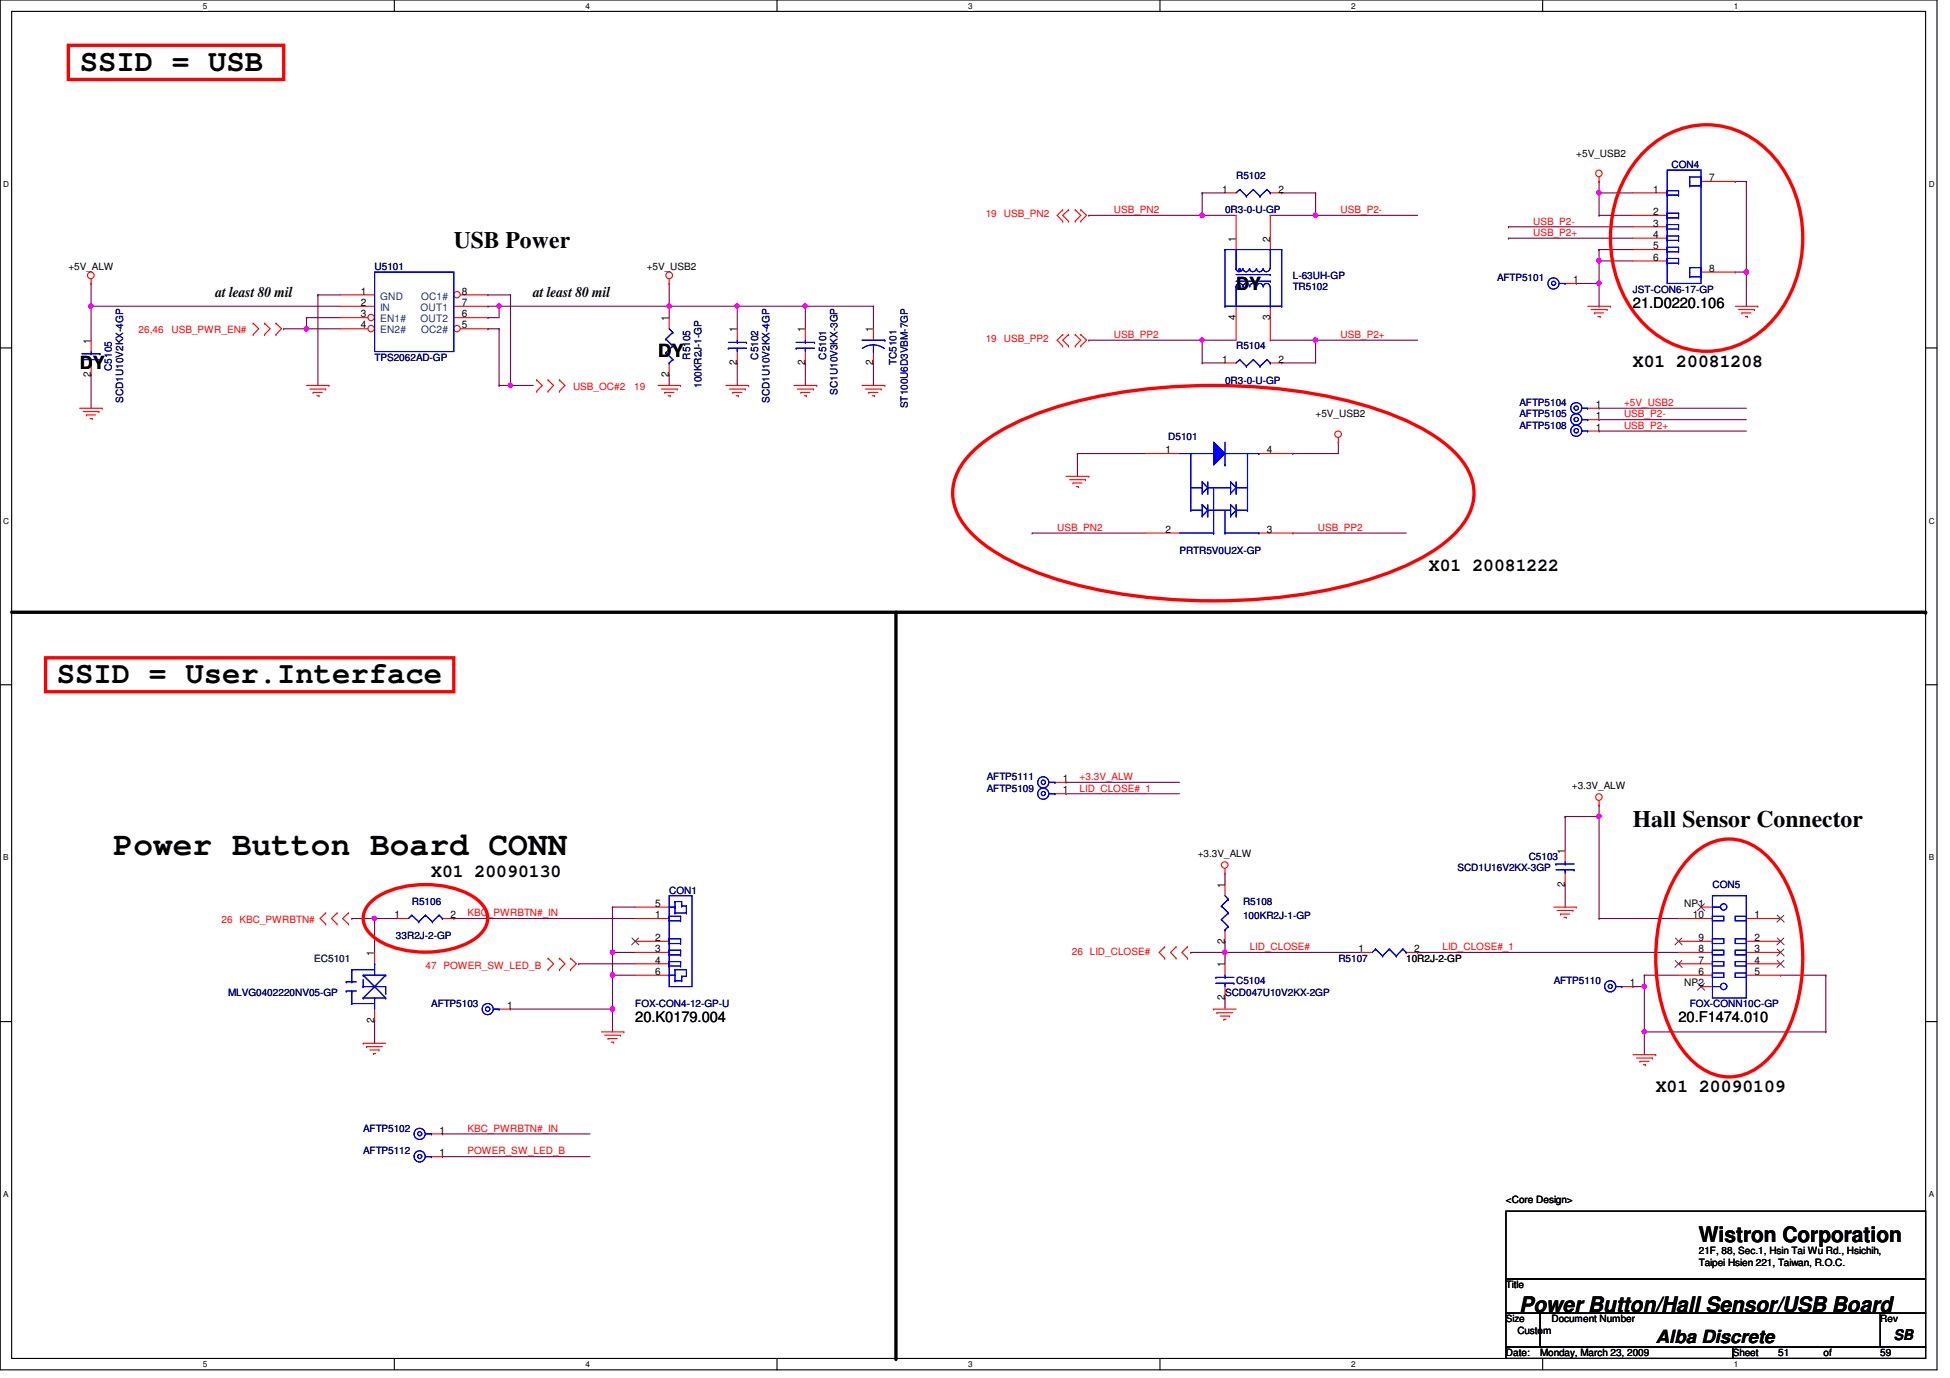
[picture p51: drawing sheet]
<svg xmlns="http://www.w3.org/2000/svg" width="297mm" height="210mm" viewBox="0 0 297 210" stroke-linecap="round" stroke-linejoin="round" font-family="sans-serif">
<defs><g id="words">
<text font-size="5" x="17.3" y="130.3">Power Button Board CONN</text>
<g font-size="4.7">
<text x="12.1" y="10.8">SSID = USB</text>
<text x="8.7" y="104.1">SSID = User.Interface</text>
</g>
<g font-size="3.6">
<text x="69.1" y="37.8">USB Power</text>
<text x="248.7" y="125.9">Hall Sensor Connector</text>
</g>
<g font-size="3.3">
<text x="258.8" y="189.2">Wistron Corporation</text>
<text x="231.5" y="199.9">Power Button/Hall Sensor/USB Board</text>
</g>
<g font-size="2.8">
<text x="188.3" y="44.2">DY</text>
<text x="12.1" y="56.1">DY</text>
<text x="100.2" y="54.4">DY</text>
<text x="248.7" y="55.9">X01 20081208</text>
<text x="217.7" y="87">X01 20081222</text>
<text x="65.7" y="133.6">X01 20090130</text>
<text x="252.2" y="166.4">X01 20090109</text>
<text x="252.2" y="204.6">Alba Discrete</text>
</g>
<g font-size="2.2">
<text x="32.8" y="45.3">at least 80 mil</text>
<text x="81.2" y="45.3">at least 80 mil</text>
<text x="248.7" y="46.9">21.D0220.106</text>
<text x="96.8" y="155.7">20.K0179.004</text>
<text x="255.7" y="155.7">20.F1474.010</text>
<text x="288.5" y="204.1">SB</text>
</g>
<g font-size="1.6">
<text x="186.2" y="29.3">1</text>
<text x="194.7" y="29.3">2</text>
<text x="251.8" y="29.3">1</text>
<text x="260.3" y="27.6">7</text>
<text x="251.8" y="32.8">2</text>
<text x="251.8" y="34.5">3</text>
<text x="188.3" y="36.8" transform="rotate(-90 188.3 36.8)">1</text>
<text x="193.5" y="36.8" transform="rotate(-90 193.5 36.8)">2</text>
<text x="251.8" y="36.2">4</text>
<text x="251.8" y="38">5</text>
<text x="251.8" y="39.7">6</text>
<text x="260.3" y="41.4">8</text>
<text x="54.9" y="46.6">2</text>
<text x="54.9" y="44.9">1</text>
<text x="70.4" y="46.6">7</text>
<text x="70.4" y="44.9">8</text>
<text x="239.6" y="43.1">1</text>
<text x="13.8" y="52.3" transform="rotate(-90 13.8 52.3)">1</text>
<text x="54.9" y="48.3">3</text>
<text x="54.9" y="50">4</text>
<text x="70.4" y="50">5</text>
<text x="70.4" y="48.3">6</text>
<text x="101.9" y="48.9" transform="rotate(-90 101.9 48.9)">1</text>
<text x="112.3" y="50.6" transform="rotate(-90 112.3 50.6)">1</text>
<text x="122.6" y="50.6" transform="rotate(-90 122.6 50.6)">1</text>
<text x="133" y="50.6" transform="rotate(-90 133 50.6)">1</text>
<text x="188.3" y="48.7" transform="rotate(-90 188.3 48.7)">4</text>
<text x="193.5" y="48.7" transform="rotate(-90 193.5 48.7)">3</text>
<text x="13.8" y="57.4" transform="rotate(-90 13.8 57.4)">2</text>
<text x="101.9" y="57.4" transform="rotate(-90 101.9 57.4)">2</text>
<text x="112.3" y="55.6" transform="rotate(-90 112.3 55.6)">2</text>
<text x="122.6" y="55.6" transform="rotate(-90 122.6 55.6)">2</text>
<text x="133" y="55.6" transform="rotate(-90 133 55.6)">2</text>
<text x="186.2" y="55.2">1</text>
<text x="194.7" y="55.2">2</text>
<text x="243.1" y="62.1">1</text>
<text x="243.1" y="63.9">1</text>
<text x="243.1" y="65.6">1</text>
<text x="177.5" y="69">1</text>
<text x="193" y="69">4</text>
<text x="177.5" y="81.2">2</text>
<text x="193" y="81.2">3</text>
<text x="161.9" y="119.1">1</text>
<text x="161.9" y="120.9">1</text>
<text x="238.4" y="130" transform="rotate(-90 238.4 130)">1</text>
<text x="186.6" y="135.2" transform="rotate(-90 186.6 135.2)">1</text>
<text x="238.4" y="135.1" transform="rotate(-90 238.4 135.1)">2</text>
<text x="60.1" y="139.9">1</text>
<text x="68.6" y="139.9">2</text>
<text x="99.8" y="138.1">5</text>
<text x="99.8" y="139.9">1</text>
<text x="99.8" y="143.3">2</text>
<text x="186.6" y="143.7" transform="rotate(-90 186.6 143.7)">2</text>
<text x="256.5" y="138.1">NP1</text>
<text x="257.8" y="139.9">10</text>
<text x="258.7" y="143.3">9</text>
<text x="267.2" y="139.9">1</text>
<text x="267.2" y="143.3">2</text>
<text x="57" y="145.6" transform="rotate(-90 57 145.6)">1</text>
<text x="99.8" y="145">3</text>
<text x="99.8" y="146.8">4</text>
<text x="99.8" y="148.5">6</text>
<text x="186.6" y="147.3" transform="rotate(-90 186.6 147.3)">1</text>
<text x="206.9" y="145">1</text>
<text x="215.4" y="145">2</text>
<text x="258.7" y="148.5">6</text>
<text x="258.7" y="146.8">7</text>
<text x="258.7" y="145">8</text>
<text x="267.2" y="145">3</text>
<text x="267.2" y="146.8">4</text>
<text x="267.2" y="148.5">5</text>
<text x="57" y="155.8" transform="rotate(-90 57 155.8)">2</text>
<text x="77.3" y="153.7">1</text>
<text x="186.6" y="152.4" transform="rotate(-90 186.6 152.4)">2</text>
<text x="248.3" y="150.2">1</text>
<text x="256.5" y="150.2">NP2</text>
<text x="66.9" y="172.7">1</text>
<text x="66.9" y="176.1">1</text>
</g>
<g font-size="1.6" fill="#004080">
<text x="57.9" y="47.4">IN</text>
<text x="57.9" y="45.6">GND</text>
<text x="64" y="47.4">OUT1</text>
<text x="64.1" y="45.6">OC1#</text>
<text x="57.9" y="49.1">EN1#</text>
<text x="57.9" y="50.8">EN2#</text>
<text x="64" y="49.1">OUT2</text>
<text x="64.1" y="50.8">OC2#</text>
</g>
<g font-size="1.5">
<text x="240.1" y="23.9">+5V_USB2</text>
<text x="10.4" y="41.1">+5V_ALW</text>
<text x="98.5" y="41.1">+5V_USB2</text>
<text x="200.4" y="63.6">+5V_USB2</text>
<text x="239.4" y="120.2">+3.3V_ALW</text>
<text x="182.5" y="130.6">+3.3V_ALW</text>
<text x="214.2" y="146.5">10R2J-2-GP</text>
<text x="229.4" y="183.3">&lt;Core Design&gt;</text>
<text x="258.8" y="191.1">21F, 88, Sec.1, Hsin Tai Wu Rd., Hsichih,</text>
<text x="229.4" y="196.2">Title</text>
<text x="258.8" y="192.8">Taipei Hsien 221, Taiwan, R.O.C.</text>
<text x="229.4" y="201.4">Size</text>
<text x="231.1" y="203.2">Custom</text>
<text x="236.3" y="201.4">Document Number</text>
<text x="286.4" y="201.4">Rev</text>
<text x="229.4" y="206.6">Date:</text>
<text x="234.6" y="206.6">Monday, March 23, 2009</text>
<text x="263.9" y="206.6">Sheet</text>
<text x="270.9" y="206.6">51</text>
<text x="277.8" y="206.6">of</text>
<text x="286.4" y="206.6">59</text>
</g>
<g font-size="1.5" fill="#000080">
<text x="188.3" y="27.3">R5102</text>
<text x="254.6" y="25.6">CON4</text>
<text x="186.6" y="32.5">0R3-0-U-GP</text>
<text x="57.1" y="41.1">U5101</text>
<text x="196.9" y="44.2">TR5102</text>
<text x="196.9" y="42.5">L-63UH-GP</text>
<text x="228" y="42.8">AFTP5101</text>
<text x="248.7" y="44.6">JST-CON6-17-GP</text>
<text x="188.3" y="53.2">R5104</text>
<text x="17" y="56.5" transform="rotate(-90 17 56.5)">C5105</text>
<text x="57.1" y="54.9">TPS2062AD-GP</text>
<text x="105.1" y="54.8" transform="rotate(-90 105.1 54.8)">R5105</text>
<text x="106.8" y="59.1" transform="rotate(-90 106.8 59.1)">100KR2J-1-GP</text>
<text x="115.5" y="54.8" transform="rotate(-90 115.5 54.8)">C5102</text>
<text x="125.9" y="54.8" transform="rotate(-90 125.9 54.8)">C5101</text>
<text x="136.6" y="55.6" transform="rotate(-90 136.6 55.6)">TC5101</text>
<text x="186.6" y="58.4">0R3-0-U-GP</text>
<text x="18.8" y="61.3" transform="rotate(-90 18.8 61.3)">SCD1U10V2KX-4GP</text>
<text x="117.2" y="61.3" transform="rotate(-90 117.2 61.3)">SCD1U10V2KX-4GP</text>
<text x="127.6" y="60.1" transform="rotate(-90 127.6 60.1)">SC1U10V3KX-3GP</text>
<text x="138.3" y="62.2" transform="rotate(-90 138.3 62.2)">ST100U6D3VBM-7GP</text>
<text x="231.5" y="61.8">AFTP5104</text>
<text x="231.5" y="63.6">AFTP5105</text>
<text x="231.5" y="65.3">AFTP5108</text>
<text x="178" y="67.1">D5101</text>
<text x="179.7" y="84.3">PRTR5V0U2X-GP</text>
<text x="150.3" y="118.9">AFTP5111</text>
<text x="150.3" y="120.6">AFTP5109</text>
<text x="232.9" y="130.9">C5103</text>
<text x="62.7" y="137.8">R5106</text>
<text x="101.9" y="136.1">CON1</text>
<text x="189.4" y="137.8">R5108</text>
<text x="222" y="132.7">SCD1U16V2KX-3GP</text>
<text x="260.9" y="135.3">CON5</text>
<text x="60.3" y="143">33R2J-2-GP</text>
<text x="189.4" y="139.9">100KR2J-1-GP</text>
<text x="188.3" y="149.9">C5104</text>
<text x="203.9" y="146.5">R5107</text>
<text x="236.7" y="149.9">AFTP5110</text>
<text x="34.8" y="151.7">MLVG0402220NV05-GP</text>
<text x="65.7" y="153.4">AFTP5103</text>
<text x="96.8" y="153.4">FOX-CON4-12-GP-U</text>
<text x="186.6" y="151.7">SCD047U10V2KX-2GP</text>
<text x="257.4" y="153.4">FOX-CONN10C-GP</text>
<text x="55.3" y="172.4">AFTP5102</text>
<text x="55.3" y="175.9">AFTP5112</text>
</g>
<g font-size="1.5" fill="#f00">
<text x="150.2" y="33">19 USB_PN2</text>
<text x="169.7" y="32.5">USB_PN2</text>
<text x="204.2" y="32.5">USB_P2-</text>
<text x="233.5" y="34.2">USB_P2-</text>
<text x="233.5" y="35.9">USB_P2+</text>
<text x="21.1" y="50.8">26,46</text>
<text x="26.1" y="50.8">USB_PWR_EN#</text>
<text x="150.2" y="52">19 USB_PP2</text>
<text x="169.7" y="51.5">USB_PP2</text>
<text x="204.2" y="51.5">USB_P2+</text>
<text x="87.3" y="59.4">USB_OC#2</text>
<text x="96.6" y="59.4">19</text>
<text x="247.4" y="65.3">USB_P2+</text>
<text x="247.4" y="63.6">USB_P2-</text>
<text x="247.4" y="61.8">+5V_USB2</text>
<text x="161" y="80.9">USB_PN2</text>
<text x="200.7" y="80.9">USB_PP2</text>
<text x="164.5" y="118.8">+3.3V_ALW</text>
<text x="164.5" y="120.6">LID_CLOSE#_1</text>
<text x="33.7" y="140.6">26 KBC_PWRBTN#</text>
<text x="71.2" y="139.6">KBC_PWRBTN#_IN</text>
<text x="64.8" y="147.5">47 POWER_SW_LED_B</text>
<text x="163.3" y="145.5">26 LID_CLOSE#</text>
<text x="190.4" y="144.7">LID_CLOSE#</text>
<text x="219.7" y="144.7">LID_CLOSE#_1</text>
<text x="71.2" y="172.4">KBC_PWRBTN#_IN</text>
<text x="71.2" y="175.9">POWER_SW_LED_B</text>
</g>
<text font-size="1.5" fill="#004040" x="47.9" y="146.5">EC5101</text>
<g font-size="1.3">
<text x="30.9" y="1.4">5</text>
<text x="89.2" y="1.4">4</text>
<text x="147.5" y="1.4">3</text>
<text x="205.8" y="1.4">2</text>
<text x="264.1" y="1.4">1</text>
<text x=".5" y="28.5">D</text>
<text x="293.8" y="28.5">D</text>
<text x=".5" y="79.8">C</text>
<text x="293.8" y="79.8">C</text>
<text x=".5" y="131.1">B</text>
<text x="293.8" y="131.1">B</text>
<text x=".5" y="182.4">A</text>
<text x="293.8" y="182.4">A</text>
<text x="30.9" y="208.3">5</text>
<text x="89.2" y="208.3">4</text>
<text x="147.5" y="208.3">3</text>
<text x="205.8" y="208.3">2</text>
<text x="264.1" y="208.3">1</text>
</g>
</g></defs>
<path d="M0 0h295.1v208.7h-295.1zM1.8 1.7h291.5v205.2h-291.5z" fill="none" stroke="#000" stroke-width=".17"/>
<g fill="#fff">
<path d="M30.9 .2h.7v1.4h-.7z"/>
<path d="M30.9 207.1h.7v1.4h-.7z"/>
</g>
<path d="M60.1 0v1.7M60.1 206.9v1.8" fill="none" stroke="#000" stroke-width=".17"/>
<g fill="#fff">
<path d="M89.2 .2h.7v1.4h-.7z"/>
<path d="M89.2 207.1h.7v1.4h-.7z"/>
</g>
<path d="M118.4 0v1.7M118.4 206.9v1.8" fill="none" stroke="#000" stroke-width=".17"/>
<g fill="#fff">
<path d="M147.5 .2h.7v1.4h-.7z"/>
<path d="M147.5 207.1h.7v1.4h-.7z"/>
</g>
<path d="M176.7 0v1.7M176.7 206.9v1.8" fill="none" stroke="#000" stroke-width=".17"/>
<g fill="#fff">
<path d="M205.8 .2h.7v1.4h-.7z"/>
<path d="M205.8 207.1h.7v1.4h-.7z"/>
</g>
<path d="M235 0v1.7M235 206.9v1.8" fill="none" stroke="#000" stroke-width=".17"/>
<g fill="#fff">
<path d="M264.1 .2h.7v1.4h-.7z"/>
<path d="M264.1 207.1h.7v1.4h-.7z"/>
<path d="M.5 27.3h.9v1.4h-.9z"/>
<path d="M293.8 27.3h.9v1.4h-.9z"/>
<path d="M.5 78.6h.9v1.4h-.9z"/>
<path d="M293.8 78.6h.9v1.4h-.9z"/>
</g>
<path d="M0 53h1.8M293.3 53h1.8" fill="none" stroke="#000" stroke-width=".17"/>
<g fill="#fff">
<path d="M.5 129.9h.8v1.4h-.8z"/>
<path d="M293.8 129.9h.8v1.4h-.8z"/>
</g>
<path d="M0 104.3h1.8M293.3 104.3h1.8" fill="none" stroke="#000" stroke-width=".17"/>
<g fill="#fff">
<path d="M.5 181.2h.8v1.4h-.8z"/>
<path d="M293.8 181.2h.8v1.4h-.8z"/>
</g>
<path d="M0 155.6h1.8M293.3 155.6h1.8" fill="none" stroke="#000" stroke-width=".17"/>
<g fill="none" stroke="#800040" stroke-width=".17">
<path d="M13.9 46.7h.1M13.9 46.7v5.1M13.9 46.7h38M46.7 50.1h.1M46.7 50.1h5.2M48.4 44.9h.1M48.4 44.9v13.8M74.3 48.4h.1M74.3 44.9h.1M74.3 44.9h3.5M76 50.1h.1M76 46.7h.1"/>
<path d="M76 46.7v1.7h-1.7M76 50.1v8.6M77.8 58.7h.1M77.8 58.7h3.4M101.9 43.2h.1M101.9 43.2v3.5"/>
</g>
<circle cx="13.8" cy="46.6" r=".33" fill="#f0f"/>
<circle cx="13.8" cy="46.6" r=".33" fill="none" stroke="#f0f" stroke-width=".17"/>
<path d="M101.9 57h.1M101.9 57v1.7M112.3 46.7h.1M112.3 46.7v3.4" fill="none" stroke="#800040" stroke-width=".17"/>
<circle cx="112.3" cy="46.6" r=".32" fill="#f0f"/>
<circle cx="112.3" cy="46.6" r=".32" fill="none" stroke="#f0f" stroke-width=".17"/>
<g fill="none" stroke="#800040" stroke-width=".17">
<path d="M101.9 46.7h.1M101.9 46.7h10.4M101.9 46.7v1.7M112.3 55.3h.1M112.3 46.7h.1M112.3 55.3v3.4M122.7 55.3h.1M122.7 46.7h.1M122.7 46.7v3.4M122.7 55.3v3.4M122.7 46.7h10.3M133 46.7h.1"/>
<path d="M133 55.3h.1M133 46.7v3.4M133 55.3v3.4"/>
</g>
<circle cx="101.9" cy="46.6" r=".33" fill="#f0f"/>
<circle cx="101.9" cy="46.6" r=".33" fill="none" stroke="#f0f" stroke-width=".17"/>
<path d="M112.3 46.7h10.4M122.7 46.7h.1" fill="none" stroke="#800040" stroke-width=".17"/>
<circle cx="122.7" cy="46.6" r=".32" fill="#f0f"/>
<circle cx="122.7" cy="46.6" r=".32" fill="none" stroke="#f0f" stroke-width=".17"/>
<path d="M46.7 48.4h.1M46.7 48.4h5.2M46.7 48.4v1.7" fill="none" stroke="#800040" stroke-width=".17"/>
<circle cx="46.7" cy="50.1" r=".33" fill="#f0f"/>
<circle cx="46.7" cy="50.1" r=".33" fill="none" stroke="#f0f" stroke-width=".17"/>
<path d="M43.2 50.1h.1M43.2 50.1h3.5M74.3 50.1h.1M74.3 46.7h.1M74.3 50.1h1.7M74.3 46.7h27.6M76 46.7h.1" fill="none" stroke="#800040" stroke-width=".17"/>
<circle cx="76" cy="46.6" r=".33" fill="#f0f"/>
<circle cx="76" cy="46.6" r=".33" fill="none" stroke="#f0f" stroke-width=".17"/>
<path d="M48.4 44.9h.1M48.4 44.9h3.5M77.8 44.9h.1M77.8 44.9v13.8" fill="none" stroke="#800040" stroke-width=".17"/>
<circle cx="77.7" cy="58.7" r=".33" fill="#f0f"/>
<circle cx="77.7" cy="58.7" r=".33" fill="none" stroke="#f0f" stroke-width=".17"/>
<path d="M195.2 29.4h.1M195.2 29.4h5.2M200.4 29.4h.1M200.4 32.8h.1M200.4 29.4v3.4M200.4 32.8h15.5M165.9 51.8h.1M165.9 51.8h17.2M183.1 55.3h.1M183.1 51.8h.1M183.1 55.3h3.5M183.1 51.8v3.5" fill="none" stroke="#800040" stroke-width=".17"/>
<circle cx="200.4" cy="32.8" r=".33" fill="#f0f"/>
<circle cx="200.4" cy="32.8" r=".33" fill="none" stroke="#f0f" stroke-width=".17"/>
<path d="M183.1 51.8h.1M183.1 51.8h5.2" fill="none" stroke="#800040" stroke-width=".17"/>
<circle cx="183.1" cy="51.8" r=".32" fill="#f0f"/>
<circle cx="183.1" cy="51.8" r=".32" fill="none" stroke="#f0f" stroke-width=".17"/>
<path d="M183.1 32.8h.1M183.1 32.8h5.2" fill="none" stroke="#800040" stroke-width=".17"/>
<circle cx="183.1" cy="32.8" r=".33" fill="#f0f"/>
<circle cx="183.1" cy="32.8" r=".33" fill="none" stroke="#f0f" stroke-width=".17"/>
<path d="M165.9 32.8h.1M183.1 29.4h.1M183.1 29.4h3.5M183.1 29.4v3.4h-17.2M193.5 51.8h.1M193.5 51.8h22.4M195.2 55.3h.1M200.4 51.8h.1M200.4 51.8v3.5h-5.2" fill="none" stroke="#800040" stroke-width=".17"/>
<circle cx="200.4" cy="51.8" r=".32" fill="#f0f"/>
<circle cx="200.4" cy="51.8" r=".32" fill="none" stroke="#f0f" stroke-width=".17"/>
<path d="M193.5 32.8h.1M193.5 32.8h6.9M93.3 145.1h.1M93.3 145.1v3.4" fill="none" stroke="#800040" stroke-width=".17"/>
<circle cx="93.3" cy="148.5" r=".33" fill="#f0f"/>
<circle cx="93.3" cy="148.5" r=".33" fill="none" stroke="#f0f" stroke-width=".17"/>
<circle cx="93.3" cy="145.1" r=".34" fill="#f0f"/>
<circle cx="93.3" cy="145.1" r=".34" fill="none" stroke="#f0f" stroke-width=".17"/>
<path d="M57.1 139.9h.1M57.1 139.9v5.2M93.3 148.5h.1M93.3 148.5h3.5" fill="none" stroke="#800040" stroke-width=".17"/>
<circle cx="57" cy="139.9" r=".33" fill="#f0f"/>
<circle cx="57" cy="139.9" r=".33" fill="none" stroke="#f0f" stroke-width=".17"/>
<path d="M53.6 139.9h.1M53.6 139.9h3.5M57.1 155.4h.1M57.1 155.4v3.5M93.3 153.7h.1M93.3 153.7v3.5" fill="none" stroke="#800040" stroke-width=".17"/>
<circle cx="93.3" cy="153.7" r=".34" fill="#f0f"/>
<circle cx="93.3" cy="153.7" r=".34" fill="none" stroke="#f0f" stroke-width=".17"/>
<g fill="none" stroke="#800040" stroke-width=".17">
<path d="M243.6 65.7h.1M243.6 63.9h.1M243.6 62.2h.1M243.6 65.7h22.4M243.6 63.9h22.4M243.6 62.2h22.4M57.1 139.9h.1M57.1 139.9h3.4M69.1 139.9h.1M69.1 139.9h27.7M93.3 138.2h.1M93.3 138.2h3.5"/>
<path d="M238.4 124.4h.1M238.4 124.4h5.2M243.6 124.4h.1M243.6 124.4v15.5M77.8 153.7h.1M93.3 148.5h.1M93.3 148.5v5.2h-15.5M67.4 172.7h.1M67.4 172.7h22.5"/>
</g>
<circle cx="243.6" cy="124.3" r=".32" fill="#f0f"/>
<circle cx="243.6" cy="124.3" r=".32" fill="none" stroke="#f0f" stroke-width=".17"/>
<path d="M238.4 134.7h.1M238.4 134.7v3.5M243.6 122.6h.1M243.6 122.6v1.8M215.9 145.1h.1M215.9 145.1h39.8M248.7 150.3h.1M248.7 150.3h1.8" fill="none" stroke="#800040" stroke-width=".17"/>
<circle cx="250.5" cy="150.3" r=".32" fill="#f0f"/>
<circle cx="250.5" cy="150.3" r=".32" fill="none" stroke="#f0f" stroke-width=".17"/>
<path d="M243.6 139.9h.1M243.6 139.9h12.1M250.5 157.2h.1M250.5 157.2v3.5" fill="none" stroke="#800040" stroke-width=".17"/>
<circle cx="250.5" cy="157.2" r=".32" fill="#f0f"/>
<circle cx="250.5" cy="157.2" r=".32" fill="none" stroke="#f0f" stroke-width=".17"/>
<path d="M162.4 119.2h.1M162.4 119.2h17.3M162.4 120.9h.1M162.4 120.9h17.3M238.4 124.4h.1M238.4 124.4v5.1M181.4 145.1h.1M181.4 145.1h25.9M186.6 145.1h.1M250.5 148.5h.1M250.5 148.5v1.8M250.5 148.5h5.2" fill="none" stroke="#800040" stroke-width=".17"/>
<circle cx="186.6" cy="145.1" r=".34" fill="#f0f"/>
<circle cx="186.6" cy="145.1" r=".34" fill="none" stroke="#f0f" stroke-width=".17"/>
<g fill="none" stroke="#800040" stroke-width=".17">
<path d="M243.6 27.6h.1M243.6 27.6v1.8M13.9 57h.1M13.9 43.2h.1M13.9 43.2v3.5M13.9 57v5.2M76 58.7h.1M76 58.7h1.8M93.3 138.2h.1M93.3 138.2v6.9M186.6 133h.1M186.6 133v1.7"/>
<path d="M88.1 146.8h.1M88.1 146.8h8.7M93.3 145.1h.1M93.3 145.1h3.5M186.6 143.4h.1M186.6 152h.1M186.6 145.1h.1M186.6 143.4v3.4M186.6 152v1.7M67.4 176.2h.1M67.4 176.2h22.5"/>
</g>
<circle cx="243.6" cy="29.4" r=".32" fill="#f0f"/>
<circle cx="243.6" cy="29.4" r=".32" fill="none" stroke="#f0f" stroke-width=".17"/>
<g fill="none" stroke="#800040" stroke-width=".17">
<path d="M229.8 34.5h.1M229.8 36.3h.1M229.8 34.5h18.9M229.8 36.3h18.9M243.6 29.4h.1M243.6 39.8h.1M243.6 32.8h.1M243.6 38h.1M243.6 29.4h5.1M243.6 39.8h5.1M243.6 32.8h5.1M243.6 29.4v3.4"/>
<path d="M243.6 38h5.1M266 41.4h.1M266 41.4v5.3"/>
</g>
<circle cx="266" cy="41.4" r=".34" fill="#f0f"/>
<circle cx="266" cy="41.4" r=".34" fill="none" stroke="#f0f" stroke-width=".17"/>
<path d="M243.6 38h.1M243.6 38v1.8M264.3 27.6h.1M264.3 27.6h1.7M266 27.6h.1M266 27.6v13.8h-1.7M264.3 41.4h.1" fill="none" stroke="#800040" stroke-width=".17"/>
<circle cx="243.5" cy="39.7" r=".33" fill="#f0f"/>
<circle cx="243.5" cy="39.7" r=".33" fill="none" stroke="#f0f" stroke-width=".17"/>
<path d="M243.6 39.8v3.4M243.6 43.2h.1" fill="none" stroke="#800040" stroke-width=".17"/>
<circle cx="243.6" cy="43.2" r=".32" fill="#f0f"/>
<circle cx="243.6" cy="43.2" r=".32" fill="none" stroke="#f0f" stroke-width=".17"/>
<g fill="none" stroke="#800040" stroke-width=".17">
<path d="M240.1 43.2h.1M240.1 43.2h3.5v3.5M243.6 46.7h.1M164.1 69.1h.1M164.1 69.1h10.4M164.1 69.1v3.5M196.9 69.1h.1M203.9 67.4h.1M203.9 67.4v1.7h-7M157.2 81.2h.1M157.2 81.2h17.3M196.9 81.2h.1"/>
<path d="M196.9 81.2h17.3M250.5 150.3h.1M250.5 150.3v6.9h27.6M271.2 148.5h.1M271.2 148.5h6.9M278.1 157.2h.1M278.1 148.5h.1M278.1 148.5v8.7"/>
</g>
<g fill="none" stroke="#f00" stroke-width=".17">
<path d="M161.9 32h.1M161.9 33.7h.1M161.9 32l-.9 .8 .9 .9M162.8 32h.1M162.8 33.7h.1M162.8 32l-.9 .8 .9 .9M163.8 33.7h.1M163.8 32h.1M163.8 32l.8 .8-.8 .9M164.6 32h.1M164.6 33.7h.1M164.6 32l.9 .8-.9 .9"/>
<path d="M188.3 32.8v5.2M193.5 32.8v5.2M243.6 27.6h.1M243.6 27v.6M248.7 29.4h5.3M248.7 32.8h5.3M248.7 34.5h5.3M248.7 36.3h5.3M248.7 38h5.3M248.7 39.8h5.3M259.1 27.6h5.2M13.9 43.2h.1"/>
<path d="M13.9 42.5v.7M38.6 51h.1M38.6 49.2h.1M38.6 49.2l.8 .9-.8 .9M40.3 49.2h.1M40.3 51h.1M40.3 49.2l.8 .9-.8 .9M42 51h.1M42 49.2h.1M42 49.2l.9 .9-.9 .9M46.7 58.7h3.4M47.2 59.3h2.4"/>
<path d="M47.7 59.8h.1M47.7 59.8h1.4M49.6 59.3h.1M50.1 58.7h.1M81.7 59.6h.1M81.7 57.9h.1M81.7 57.9l.9 .8-.9 .9M83.5 57.9h.1M83.5 59.6h.1M83.5 57.9l.8 .8-.8 .9M85.2 59.6h.1M85.2 57.9h.1"/>
<path d="M85.2 57.9l.9 .8-.9 .9M100.2 58.7h3.5M100.7 59.3h2.5M101.3 59.8h.1M101.3 59.8h1.4M101.9 43.2h.1M101.9 42.5v.7M103.2 59.3h.1M103.7 58.7h.1M110.6 58.7h3.4M111.1 59.3h2.4M111.6 59.8h.1"/>
<path d="M111.6 59.8h1.4M113.5 59.3h.1M114 58.7h.1M120.9 58.7h3.5M121.5 59.3h2.4M122 59.8h.1M122 59.8h1.4M122.7 50.1v1.7M122.7 53.6v1.7M123.9 59.3h.1M124.4 58.7h.1M131.3 58.7h3.5"/>
<path d="M131.8 59.3h2.4M132.3 59.8h.1M132.3 59.8h1.4M134.2 59.3h.1M134.8 58.7h.1M161.9 51h.1M161.9 52.7h.1M161.9 51l-.9 .8 .9 .9M162.8 51h.1M162.8 52.7h.1M162.8 51l-.9 .8 .9 .9M163.8 52.7h.1"/>
<path d="M163.8 51h.1M163.8 51l.8 .8-.8 .9M164.6 51h.1M164.6 52.7h.1M164.6 51l.9 .8-.9 .9M188.3 46.7v5.1M193.5 46.7v5.1M241.8 46.7h3.5M242.4 47.2h2.4M242.9 47.7h.1M242.9 47.7h1.4M243.4 48.2h.4"/>
<path d="M243.8 48.2h.1M244.8 47.2h.1M245.3 46.7h.1M259.1 41.4h5.2M264.3 46.7h3.5M264.8 47.2h2.4M265.3 47.7h.1M265.3 47.7h1.4M265.8 48.2h.4M266.2 48.2h.1M267.2 47.2h.1M267.8 46.7h.1"/>
<path d="M12.1 62.2h3.5M12.7 62.7h2.4M13.2 63.2h.1M13.2 63.2h1.4M13.7 63.8h.4M14.1 63.8h.1M15.1 62.7h.1M15.6 62.2h.1M48.3 60.3h.3M48.6 60.3h.1M101.8 60.3h.3M102.1 60.3h.1"/>
<path d="M112.1 60.3h.4M112.5 60.3h.1M122.5 60.3h.3M122.8 60.3h.1M132.9 60.3h.3M133.2 60.3h.1M162.4 72.6h3.5M162.9 73.1h2.5M163.4 73.6h.1M163.4 73.6h1.4M164 74.1h.3M164.3 74.1h.1"/>
<path d="M165.4 73.1h.1M165.9 72.6h.1M174.5 69.1h5.2M191.8 69.1h5.1M203.9 67.4h.1M203.9 66.7v.7M174.5 81.2h5.2M191.8 81.2h5.1M160.7 119.2h1.7M49.6 139.1h.1M49.6 139.1l-.8 .8 .8 .9M51.3 139.1h.1"/>
<path d="M51.3 139.1l-.8 .8 .8 .9M53.1 139.1h.1M53.1 139.1l-.9 .8 .9 .9M160.7 120.9h1.7M186.6 133h.1M186.6 132.3v.7M236.7 138.2h3.4M237.2 138.7h2.4M237.7 139.2h.1M237.7 139.2h1.4M238.2 139.7h.4M238.6 139.7h.1"/>
<path d="M239.6 138.7h.1M240.1 138.2h.1M243.6 122.6h.1M243.6 122v.6M49.6 140.8h.1M51.3 140.8h.1M53.1 140.8h.1M55.3 158.9h.1M55.3 158.9h3.5M55.8 159.4h.1M55.8 159.4h2.4M56.3 159.9h1.4"/>
<path d="M57.7 159.9h.1M83.5 147.7h.1M83.5 146h.1M83.5 146l.8 .8-.8 .9M85.2 146h.1M85.2 147.7h.1M85.2 146l.9 .8-.9 .9M86.9 147.7h.1M86.9 146h.1M86.9 146l.9 .8-.9 .9M91.6 157.2h3.4M92.1 157.7h2.4"/>
<path d="M92.6 158.2h.1M92.6 158.2h1.4M93.1 158.7h.4M93.5 158.7h.1M94.5 157.7h.1M95 157.2h.1M177.4 146h.1M177.4 144.2h.1M177.4 144.2l-.8 .9 .8 .9M179.2 144.2h.1M179.2 146h.1M179.2 144.2l-.9 .9 .9 .9"/>
<path d="M180.9 146h.1M180.9 144.2h.1M180.9 144.2l-.9 .9 .9 .9M184.9 153.7h.1M184.9 153.7h3.4M185.4 154.3h.1M185.4 154.3h2.4M185.9 154.8h1.4M186.4 155.3h.1M186.4 155.3h.4M187.3 154.8h.1M247.1 150.3h1.6"/>
<path d="M56.9 160.5h.1M56.9 160.5h.3M248.7 160.7h3.5M249.3 161.2h2.4M249.8 161.7h.1M249.8 161.7h1.4M250.3 162.2h.4M250.7 162.2h.1M251.7 161.2h.1M252.2 160.7h.1"/>
<circle cx="243.5" cy="26.4" r=".5"/>
<circle cx="13.8" cy="41.9" r=".51"/>
<circle cx="101.9" cy="41.9" r=".51"/>
<circle cx="203.8" cy="66.1" r=".5"/>
<circle cx="186.6" cy="131.8" r=".5"/>
<circle cx="243.5" cy="121.4" r=".5"/>
</g>
<path d="M229.4 184.5h63.9v10.3h-63.9zM229.4 194.8h63.9v5.2h-63.9zM229.4 200h5.2v5.2h-5.2zM229.4 205.2h34.5v1.7h-34.5zM234.6 200h51.8v5.2h-51.8zM263.9 205.2h29.4v1.7h-29.4zM286.4 200h6.9v5.2h-6.9z" fill="none" stroke="#000" stroke-width=".17"/>
<path d="M10.4 6.9h32.8v5.2h-32.8zM250.6 22.9a13.1 13.1 0 0 1 19.7 1.2 19.4 19.4 0 0 1-1 25.5 13.1 13.1 0 0 1-19.7-1.2 19.5 19.5 0 0 1 0-24.3zM147.7 69.3a25.6 25.6 0 0 1 9-5.8 73.6 73.6 0 0 1 25.2-4.7 82.2 82.2 0 0 1 29 3.9 28.9 28.9 0 0 1 11 6.6 8 8 0 0 1 2.2 8.2 13.9 13.9 0 0 1-6 6.5 48.8 48.8 0 0 1-16.5 6 90.5 90.5 0 0 1-38.4-1.1 36.2 36.2 0 0 1-14.4-6.9 9.4 9.4 0 0 1-3.7-6.9 8.4 8.4 0 0 1 2.6-5.8zM6.9 100.2h62.2v5.2h-62.2zM56.2 137.7a9.9 9.9 0 0 1 5.9-2.7 15.2 15.2 0 0 1 9.9 1.5 4.4 4.4 0 0 1 2.3 3.4 4.1 4.1 0 0 1-2.3 3.4 15.2 15.2 0 0 1-14.4 0 4.4 4.4 0 0 1-2.3-3.4l.1-.8 .3-.7zM257.1 130.9a7.9 7.9 0 0 1 9.6-2.3 14.6 14.6 0 0 1 6.6 8.7 27.4 27.4 0 0 1-1.3 20.1 12.2 12.2 0 0 1-6.3 6.3 7.9 7.9 0 0 1-8.6-2.8 21.5 21.5 0 0 1-4.8-13.1 24.5 24.5 0 0 1 4-15.9z" fill="none" stroke="#f00" stroke-width=".51"/>
<path d="M1.8 93.3h291.5M136.5 93.3v113.6" fill="none" stroke="#000" stroke-width=".51"/>
<g fill="#000">
<circle cx="293.3" cy="93.3" r=".25"/>
<circle cx="136.5" cy="206.9" r=".25"/>
</g>
<g fill="none" stroke="#00f" stroke-width=".17">
<path d="M186.6 38h.1M186.6 38h8.6M186.6 38v8.7M188.3 38v2.9M193.5 38h.1M193.5 38v2.9M195.2 38h.1M195.2 38v8.7M254 25.9h5.1v17.3h-5.1zM254 33.2h.1M254 32.8h.1M254 29h.1"/>
<path d="M254 29.7h.1M254 29.4h.1M254 32.5h.1M254 38.4h.1M254 38h.1M254 34.2h.1M254 34.9h.1M254 34.5h.1M254 37.7h.1M254 39.8h.1M254 35.9h.1M254 36.6h.1"/>
<path d="M254 36.3h.1M254 39.4h.1M254 32.5h1.7M254 33.2h1.7M254 29v.7M254 32.5v.7M254 34.2v.7M254 35.9v.7M254 37.7v.7M254 39.4v.7M254 29h1.7M254 29.7h1.7"/>
<path d="M254 37.7h1.7M254 38.4h1.7M254 34.2h1.7M254 34.9h1.7M254 39.4h1.7M254 35.9h1.7M254 36.6h1.7M255.7 32.5h.1M255.7 33.2h.1M255.7 29h.1M255.7 29.7h.1M255.7 37.7h.1"/>
<path d="M255.7 38.4h.1M255.7 34.2h.1M255.7 34.9h.1M255.7 39.4h.1M255.7 35.9h.1M255.7 36.6h.1M255.7 29v.7M255.7 32.5v.7M255.7 34.2v.7M255.7 35.9v.7M255.7 37.7v.7M255.7 39.4v.7"/>
<path d="M257.4 27.6h.1M257.4 27h.1M257.4 28.3h.1M257.4 27v1.3M257.4 27h1.7M257.4 28.3h1.7M259.1 27h.1M259.1 28.3h.1M259.1 27v1.3M121.3 53h.1M121.3 52.2h2.8M121.3 53h2.8"/>
<path d="M122.7 52.2h.1M122.7 53h.1M122.7 51.8v.4M122.7 53v.6M124.1 52.2h.1M186.6 46.7h.1M186.6 46.7h8.6M188.3 40.9h.1M188.3 43.7h.1M188.3 43.7a.51 .51 0 0 1 .5-.5 .51 .51 0 0 1 .5 .5M188.3 43.7v3M188.3 42.8h5.2"/>
<path d="M188.3 41.8h5.2M188.7 43.6h.2v.2h-.2zM188.7 41h.2v.2h-.2zM189.3 40.9a.51 .51 0 0 1-.5 .5 .51 .51 0 0 1-.5-.5M189.4 43.7a.49 .49 0 0 1 .4-.5 .49 .49 0 0 1 .5 .5M190.3 40.9a.49 .49 0 0 1-.4 .5 .49 .49 0 0 1-.5-.5M190.4 43.7a.51 .51 0 0 1 .5-.5 .51 .51 0 0 1 .5 .5M191.4 40.9a.51 .51 0 0 1-.5 .5 .51 .51 0 0 1-.5-.5M191.4 43.7a.49 .49 0 0 1 .5-.5 .49 .49 0 0 1 .5 .5M192.4 40.9a.49 .49 0 0 1-.5 .5 .49 .49 0 0 1-.5-.5M192.4 43.7a.51 .51 0 0 1 .6-.5 .51 .51 0 0 1 .5 .5M193.5 40.9a.51 .51 0 0 1-.5 .5 .51 .51 0 0 1-.6-.5"/>
<path d="M193.5 46.7h.1M193.5 42.8h.1M193.5 41.8h.1M193.5 43.7v3M195.2 46.7h.1M254 40.1h.1M254 40.1h1.7M255.7 40.1h.1M257.4 40.8h.1M257.4 42.2h.1M257.4 41.4h.1M257.4 40.8v1.4"/>
<path d="M257.4 40.8h1.7M257.4 42.2h1.7M259.1 42.2h.1M259.1 40.8h.1M259.1 40.8v1.4M159.8 119.2h.9M160.7 119.2h.1M159.8 120.9h.9M160.7 120.9h.1M246.2 150.3h.9M247.1 150.3h.1"/>
<circle cx="158.9" cy="119.2" r=".85"/>
<circle cx="158.9" cy="119.2" r=".33"/>
<circle cx="158.9" cy="120.9" r=".85"/>
<circle cx="158.9" cy="120.9" r=".32"/>
<circle cx="245.3" cy="150.2" r=".85"/>
<circle cx="245.3" cy="150.3" r=".32"/>
</g>
<path d="M184.9 67.4l1.7 1.7-1.7 1.7z" fill="#00f"/>
<g fill="none" stroke="#00f" stroke-width=".17">
<path d="M179.7 69.1h5.2M181.4 77.7h.1M181.4 77.7h1.7M181.4 74.3h1.7M181.4 69.1v8.6M183.1 77.7h.1M183.1 78.6h.1M183.1 76.9h.1M183.1 73.4h.1M183.1 75.1h.1M183.1 74.3h.1M183.1 73.4v1.7"/>
<path d="M183.1 76.9v1.7M183.1 76.9l.9 .8M183.1 73.4l.9 .9M184 77.7h.1M184 78.6h.1M184 75.1h.1M184 74.3h.1M184 77.7h3.4M184 77.7l-.9 .9M184 73.4v1.7M184 76.9v1.7M184 74.3l-.9 .8"/>
<path d="M184 74.3h3.4M184.9 67.4l1.7 1.7-1.7 1.7zM184.9 69.1h.1M184.9 74.3v6.9M186.6 70.8h.1M186.6 67.4v3.4M186.6 77.7v3.5M186.6 69.1h5.2M187.4 77.7h.1M187.4 76.9h.1M187.4 78.6h.1M187.4 75.1h.1"/>
<path d="M187.4 73.4h.1M187.4 74.3h.1M187.4 76.9l.9 .8M187.4 73.4v1.7M187.4 76.9v1.7M187.4 73.4l.9 .9M188.3 78.6h.1M188.3 77.7h.1M188.3 74.3h.1M188.3 75.1h.1M188.3 77.7h1.7M188.3 73.4v1.7"/>
<path d="M188.3 76.9v1.7M188.3 77.7l-.9 .9M188.3 74.3l-.9 .8M188.3 74.3h1.7M190 74.3h.1M190 77.7h.1M190 69.1v8.6M191.8 69.1h.1M179.7 81.2h5.2M184.9 81.2h.1M186.6 81.2h.1M186.6 81.2h5.2"/>
<path d="M191.8 81.2h.1"/>
</g>
<path d="M184.9 67.4l1.7 1.7-1.7 1.7z" fill="#00f"/>
<g fill="none" stroke="#00f" stroke-width=".17">
<path d="M188.8 28.9h.1M188.8 28.9l-.5 .5M188.8 28.9l1.1 1M189.9 29.9h.1M190.9 28.9h.1M190.9 28.9l-1 1M190.9 28.9l1 1M191.9 29.9h.1M193 28.9h.1M193 28.9l-1.1 1M193 28.9l.5 .5M193.5 29.4h.1"/>
<path d="M12.5 54.8h.1M12.5 53.9h2.7M12.5 54.8h2.7M13.9 53.9h.1M13.9 54.8h.1M13.9 53.6v.3M13.9 54.8v.5M15.2 53.9h.1M111 53h.1M111 52.2h2.7M111 53h2.7M112.3 52.2h.1"/>
<path d="M112.3 53h.1M112.3 51.8v.4M112.3 53v.6M113.7 52.2h.1M131.3 51.8h3.5M133 53.6h.1M133 52.5l.8 .1 .9 .5M133 52.5l-1 .2-.6 .4M133 52.5v1.1M134.8 51.8h.1M237.5 43.2h.9M238.4 43.2h.1"/>
<path d="M179.7 69.1h5.2M181.4 77.7h.1M181.4 77.7h1.7M181.4 74.3h1.7M181.4 69.1v8.6M183.1 77.7h.1M183.1 78.6h.1M183.1 76.9h.1M183.1 73.4h.1M183.1 75.1h.1M183.1 74.3h.1M183.1 73.4v1.7"/>
<path d="M183.1 76.9v1.7M183.1 76.9l.9 .8M183.1 73.4l.9 .9M184 77.7h.1M184 78.6h.1M184 75.1h.1M184 74.3h.1M184 77.7h3.4M184 77.7l-.9 .9M184 73.4v1.7M184 76.9v1.7M184 74.3l-.9 .8"/>
<path d="M184 74.3h3.4M184.9 67.4l1.7 1.7-1.7 1.7zM184.9 69.1h.1M184.9 74.3v6.9M186.6 70.8h.1M186.6 67.4v3.4M186.6 77.7v3.5M186.6 69.1h5.2M187.4 77.7h.1M187.4 76.9h.1M187.4 78.6h.1M187.4 75.1h.1"/>
<path d="M187.4 73.4h.1M187.4 74.3h.1M187.4 76.9l.9 .8M187.4 73.4v1.7M187.4 76.9v1.7M187.4 73.4l.9 .9M188.3 78.6h.1M188.3 77.7h.1M188.3 74.3h.1M188.3 75.1h.1M188.3 77.7h1.7M188.3 73.4v1.7"/>
<path d="M188.3 76.9v1.7M188.3 77.7l-.9 .9M188.3 74.3l-.9 .8M188.3 74.3h1.7M190 74.3h.1M190 77.7h.1M190 69.1v8.6M191.8 69.1h.1M241 62.2h.8M241 63.9h.8M241 65.7h.8M241.8 62.2h.1"/>
<path d="M241.8 63.9h.1M241.8 65.7h.1M179.7 81.2h5.2M184.9 81.2h.1M186.6 81.2h.1M186.6 81.2h5.2M191.8 81.2h.1M62.7 139.4h.1M62.7 139.4l-.5 .5M62.7 139.4l1.1 1M64.8 139.4h.1M64.8 139.4l-1 1"/>
<path d="M64.8 139.4l1.1 1M66.9 139.4h.1M66.9 139.4l-1 1M66.9 139.4l.5 .5M67.4 139.9h.1M101.9 136.4h3.5v13.9h-3.5zM101.9 139.6h.1M101.9 139.6h1.8M101.9 139.6v.7M101.9 138.2h.9M102.8 137.3h.1M102.8 139.1h.1"/>
<path d="M102.8 138.2h.1M102.8 137.3h1v.7M102.8 137.3v1.8M102.8 139.1h1.8M103.7 139.6h.1M103.7 139.6v.7M103.8 138h.1M103.8 138h.8M104.6 139.1h.1M104.6 138h.1M104.6 138v1.1M186.1 138h.1"/>
<path d="M186.1 138l1 1.1M186.6 136.4l.5 .6M187.1 137h.1M187.1 139.1h.1M187.1 137l-1 1M187.1 139.1l-1 1M237 131.6h.1M237 131.6h2.8M237 132.5h2.8M238.4 131.6h.1M238.4 132.5h.1M238.4 131.3v.3"/>
<path d="M238.4 132.5v.5M239.8 132.5h.1M260.9 139.6h1.7v.7h-1.7zM260.9 136.4h5.1v15.6h-5.1zM260.9 138.2h1.2M262.1 138.2h.1M264.3 139.6h1.7v.7h-1.7zM63.8 140.4h.1M65.9 140.4h.1M75.2 153.7h.8M76 153.7h.1M101.9 140.3h.1"/>
<path d="M101.9 143h.1M101.9 143.7h.1M101.9 144.7h.1M101.9 145.5h.1M101.9 146.5h.1M101.9 147.2h.1M101.9 148.5h.1M101.9 143v.7M101.9 144.7v.8M101.9 146.5v.7M101.9 140.3h1.8M101.9 143h1.8"/>
<path d="M101.9 143.7h1.8M101.9 144.7h1.8M101.9 145.5h1.8M101.9 146.5h1.8M101.9 147.2h1.8M101.9 148.5h.9M102.8 147.7h.1M102.8 149.4h.1M102.8 147.7v1.7M102.8 147.7h1.8M102.8 149.4h1M103.7 140.3h.1"/>
<path d="M103.7 143.7h.1M103.7 143h.1M103.7 145.5h.1M103.7 144.7h.1M103.7 147.2h.1M103.7 146.5h.1M103.7 143v.7M103.7 144.7v.8M103.7 146.5v.7M103.8 149.4h.1M103.8 148.7h.1M103.8 148.7v.7"/>
<path d="M104.6 147.7h.1M104.6 147.7v1h-.8M185.2 148.9h.1M185.2 148.9h2.8M185.2 149.8h2.8M186.1 140.1h.1M186.1 140.1l1 1M186.6 148.9h.1M186.6 149.8h.1M186.6 141.6h.1M186.6 148.5v.4M186.6 149.8v.5"/>
<path d="M187.1 141.1h.1M187.1 141.1l-.5 .5M188 149.8h.1M209.5 144.6h.1M209.5 144.6l-.5 .5M209.5 144.6l1.1 1M210.6 145.6h.1M211.6 144.6h.1M211.6 144.6l-1 1M211.6 144.6l1.1 1M212.7 145.6h.1M213.7 144.6h.1"/>
<path d="M213.7 144.6l-1 1M213.7 144.6l.5 .5M214.2 145.1h.1M260.9 143h1.7v.7h-1.7zM260.9 144.7h1.7v.8h-1.7zM260.9 146.5h1.7v.7h-1.7zM260.9 148.2h1.7v.7h-1.7zM260.9 150.3h1.2M262.1 150.3h.1M264.3 148.2h1.7v.7h-1.7zM264.3 144.7h1.7v.8h-1.7zM264.3 146.5h1.7v.7h-1.7z"/>
<path d="M264.3 143h1.7v.7h-1.7zM64.8 172.7h.9M64.8 176.2h.9M65.7 172.7h.1M65.7 176.2h.1"/>
<circle cx="236.6" cy="43.2" r=".85"/>
<circle cx="236.7" cy="43.2" r=".32"/>
<circle cx="240.1" cy="63.9" r=".85"/>
<circle cx="240.1" cy="65.6" r=".85"/>
<circle cx="240.1" cy="65.6" r=".34"/>
<circle cx="240.1" cy="62.2" r=".84"/>
<circle cx="240.1" cy="63.9" r=".33"/>
<circle cx="240.1" cy="62.2" r=".33"/>
<circle cx="262.6" cy="138.1" r=".49"/>
<circle cx="74.3" cy="153.7" r=".85"/>
<circle cx="74.3" cy="153.7" r=".34"/>
<circle cx="262.6" cy="150.3" r=".49"/>
<circle cx="63.9" cy="172.7" r=".85"/>
<circle cx="63.9" cy="176.2" r=".85"/>
<circle cx="63.9" cy="172.7" r=".32"/>
<circle cx="63.9" cy="176.2" r=".32"/>
</g>
<g fill="none" stroke="#f00" stroke-width=".17">
<path d="M186.6 29.4h1.7M193.5 29.4h1.7M13.9 51.8v1.8M13.9 55.3v1.7M112.3 50.1v1.7M112.3 53.6v1.7M133 50.1v1.7M133 53.6v1.7M238.4 43.2h1.7M241.8 62.2h1.8M241.8 63.9h1.8M241.8 65.7h1.8"/>
<path d="M60.5 139.9h1.7M67.4 139.9h1.7M96.8 138.2h5.1M96.8 139.9h5.1M186.6 134.7v1.7M238.4 129.5v1.8M238.4 133v1.7M255.7 139.9h5.2M259.1 138.2h1.8M266 139.9h5.2M76 153.7h1.8M96.8 143.4h5.1"/>
<path d="M96.8 145.1h5.1M96.8 146.8h5.1M96.8 148.5h5.1M186.6 141.6v1.8M186.6 146.8v1.7M186.6 150.3v1.7M207.3 145.1h1.7M214.2 145.1h1.7M255.7 143.4h5.2M255.7 145.1h5.2M255.7 146.8h5.2M255.7 148.5h5.2"/>
<path d="M259.1 150.3h1.8M266 143.4h5.2M266 145.1h5.2M266 146.8h5.2M266 148.5h5.2M65.7 172.7h1.7M65.7 176.2h1.7"/>
</g>
<g fill="none" stroke="#804000" stroke-width=".15">
<path d="M258.6 137.7l1.1 1M259.6 137.7l-1 1M270.7 139.4l1.1 1.1M271.7 139.4l-1 1.1M96.3 142.9l1 1M97.3 142.9l-1.1 1M255.2 146.3l1 1.1M255.2 142.9l1 1M256.2 146.3l-1.1 1.1M256.2 142.9l-1.1 1M258.6 149.8l1.1 1M259.6 149.8l-1 1"/>
<path d="M270.7 142.9l1.1 1M270.7 144.6l1.1 1M270.7 146.3l1.1 1.1M271.7 142.9l-1 1M271.7 144.6l-1 1M271.7 146.3l-1 1.1"/>
</g>
<circle cx="56.5" cy="48.4" r=".49" fill="#fff"/>
<g fill="none" stroke="#f00" stroke-width=".17">
<path d="M51.9 48.4h4.1M51.9 46.7h5.2M51.9 44.9h5.2"/>
<circle cx="56.5" cy="48.4" r=".49"/>
</g>
<circle cx="56.5" cy="50.1" r=".49" fill="#fff"/>
<g fill="none" stroke="#f00" stroke-width=".17">
<path d="M51.9 50.1h4.1"/>
<circle cx="56.5" cy="50.1" r=".49"/>
</g>
<circle cx="69.6" cy="50.1" r=".49" fill="#fff"/>
<g fill="none" stroke="#f00" stroke-width=".17">
<path d="M69.1 48.4h5.2M69.1 46.7h5.2M70.1 50.1h4.2"/>
<circle cx="69.6" cy="50.1" r=".49"/>
</g>
<circle cx="69.6" cy="44.9" r=".49" fill="#fff"/>
<g fill="none" stroke="#f00" stroke-width=".17">
<path d="M70.1 44.9h4.2M101.9 48.4v1.7M101.9 55.3v1.7M186.6 55.3h1.7M193.5 55.3h1.7M57.1 145.1v1.7M57.1 153.7v1.7"/>
<circle cx="69.6" cy="44.9" r=".49"/>
</g>
<g fill="none" stroke="#00f" stroke-width=".17">
<path d="M57.1 41.4h12v12.2h-12zM101.4 51.6h.1M101.4 53.7h.1M101.4 51.6l1.1 1.1M101.4 53.7l1.1 1.1M101.9 55.3h.1M101.9 50.1l.6 .5M102.5 50.6h.1M102.5 52.7h.1M102.5 54.8h.1M102.5 50.6l-1.1 1M102.5 52.7l-1.1 1"/>
<path d="M102.5 54.8l-.6 .5M188.8 54.8h.1M188.8 54.8l-.5 .5M188.8 54.8l1.1 1M189.9 55.8h.1M190.9 54.8h.1M190.9 54.8l-1 1M190.9 54.8l1 1M191.9 55.8h.1M193 54.8h.1M193 54.8l-1.1 1M193 54.8l.5 .5"/>
<path d="M193.5 55.3h.1M52.7 149.6h.1M52.7 151h.1M52.7 149.6h1.6M52.7 151h1.6M53.6 147.7h.1M53.6 149.6h.1M53.6 152.9h.1M53.6 151h.1M53.6 147.7h3.5M53.6 147.7v1.9M53.6 151v1.9"/>
<path d="M53.6 152.9h3.5M55.3 152h.1M55.3 150.3h.1M55.3 148.5h.1M55.3 152h3.5M55.3 150.3h3.5v1M55.3 148.5h3.5M55.3 148.5l1.8 1.8M55.3 149.2v1.1M57.1 150.3h.1M57.1 152h.1M57.1 146.8h.1"/>
<path d="M57.1 150.3l-1.8 1.7M57.1 150.3l1.7 1.7M57.1 146.8v1.7M57.1 152v1.7M58.8 152h.1M58.8 148.5h.1M58.8 151.3h.1M58.8 148.5l-1.7 1.8"/>
</g>
<circle cx="13.8" cy="46.6" r=".33" fill="#f0f"/>
<circle cx="13.8" cy="46.6" r=".33" fill="none" stroke="#f0f" stroke-width=".17"/>
<circle cx="112.3" cy="46.6" r=".32" fill="#f0f"/>
<circle cx="112.3" cy="46.6" r=".32" fill="none" stroke="#f0f" stroke-width=".17"/>
<circle cx="101.9" cy="46.6" r=".33" fill="#f0f"/>
<circle cx="101.9" cy="46.6" r=".33" fill="none" stroke="#f0f" stroke-width=".17"/>
<circle cx="122.7" cy="46.6" r=".32" fill="#f0f"/>
<circle cx="122.7" cy="46.6" r=".32" fill="none" stroke="#f0f" stroke-width=".17"/>
<circle cx="46.7" cy="50.1" r=".33" fill="#f0f"/>
<circle cx="46.7" cy="50.1" r=".33" fill="none" stroke="#f0f" stroke-width=".17"/>
<circle cx="76" cy="46.6" r=".33" fill="#f0f"/>
<circle cx="76" cy="46.6" r=".33" fill="none" stroke="#f0f" stroke-width=".17"/>
<circle cx="77.7" cy="58.7" r=".33" fill="#f0f"/>
<circle cx="77.7" cy="58.7" r=".33" fill="none" stroke="#f0f" stroke-width=".17"/>
<circle cx="200.4" cy="32.8" r=".33" fill="#f0f"/>
<circle cx="200.4" cy="32.8" r=".33" fill="none" stroke="#f0f" stroke-width=".17"/>
<circle cx="183.1" cy="51.8" r=".32" fill="#f0f"/>
<circle cx="183.1" cy="51.8" r=".32" fill="none" stroke="#f0f" stroke-width=".17"/>
<circle cx="183.1" cy="32.8" r=".33" fill="#f0f"/>
<circle cx="183.1" cy="32.8" r=".33" fill="none" stroke="#f0f" stroke-width=".17"/>
<circle cx="200.4" cy="51.8" r=".32" fill="#f0f"/>
<circle cx="200.4" cy="51.8" r=".32" fill="none" stroke="#f0f" stroke-width=".17"/>
<circle cx="93.3" cy="148.5" r=".33" fill="#f0f"/>
<circle cx="93.3" cy="148.5" r=".33" fill="none" stroke="#f0f" stroke-width=".17"/>
<circle cx="93.3" cy="145.1" r=".34" fill="#f0f"/>
<circle cx="93.3" cy="145.1" r=".34" fill="none" stroke="#f0f" stroke-width=".17"/>
<circle cx="57" cy="139.9" r=".33" fill="#f0f"/>
<circle cx="57" cy="139.9" r=".33" fill="none" stroke="#f0f" stroke-width=".17"/>
<circle cx="93.3" cy="153.7" r=".34" fill="#f0f"/>
<circle cx="93.3" cy="153.7" r=".34" fill="none" stroke="#f0f" stroke-width=".17"/>
<circle cx="243.6" cy="124.3" r=".32" fill="#f0f"/>
<circle cx="243.6" cy="124.3" r=".32" fill="none" stroke="#f0f" stroke-width=".17"/>
<circle cx="250.5" cy="150.3" r=".32" fill="#f0f"/>
<circle cx="250.5" cy="150.3" r=".32" fill="none" stroke="#f0f" stroke-width=".17"/>
<circle cx="250.5" cy="157.2" r=".32" fill="#f0f"/>
<circle cx="250.5" cy="157.2" r=".32" fill="none" stroke="#f0f" stroke-width=".17"/>
<circle cx="186.6" cy="145.1" r=".34" fill="#f0f"/>
<circle cx="186.6" cy="145.1" r=".34" fill="none" stroke="#f0f" stroke-width=".17"/>
<circle cx="243.6" cy="29.4" r=".32" fill="#f0f"/>
<circle cx="243.6" cy="29.4" r=".32" fill="none" stroke="#f0f" stroke-width=".17"/>
<circle cx="266" cy="41.4" r=".34" fill="#f0f"/>
<circle cx="266" cy="41.4" r=".34" fill="none" stroke="#f0f" stroke-width=".17"/>
<circle cx="243.5" cy="39.7" r=".33" fill="#f0f"/>
<circle cx="243.5" cy="39.7" r=".33" fill="none" stroke="#f0f" stroke-width=".17"/>
<circle cx="243.6" cy="43.2" r=".32" fill="#f0f"/>
<circle cx="243.6" cy="43.2" r=".32" fill="none" stroke="#f0f" stroke-width=".17"/>
<use href="#words"/>
</svg>
